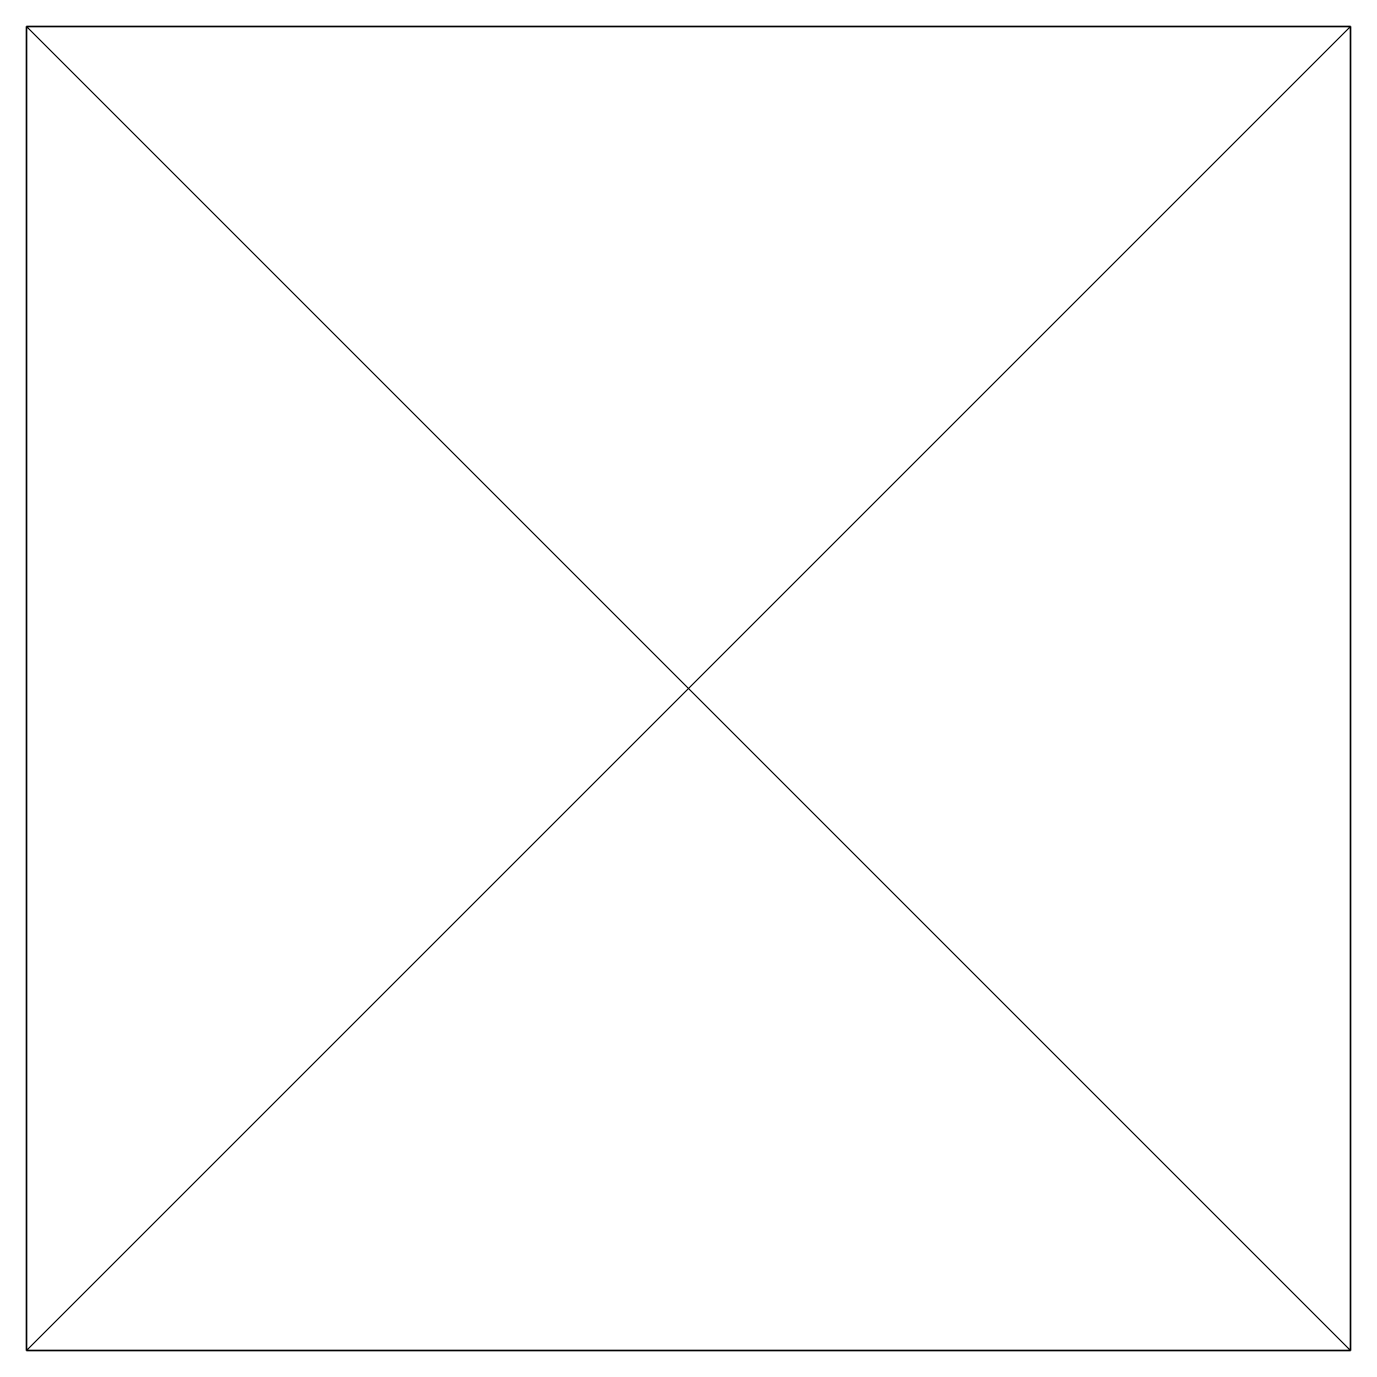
# Model space of a CAD drawing. Header units: inches. Extents: x -19.7 to 19.7, y -19.7 to 19.7.
import ezdxf

# ---------------------------------------------------------------- set-up
doc = ezdxf.new("R2010")
doc.units = ezdxf.units.IN
doc.header["$MEASUREMENT"] = 0
doc.layers.get('0').update_dxf_attribs({"color": 53, "true_color": 0xc6e157})

msp = doc.modelspace()

# ---------------------------------------------------------------- meshes
at = {"color": 18, "true_color": 0x000000}
mesh = msp.add_polyface(dxfattribs=at)
corners = [(-19.685, -19.685), (-19.685, -19.685, 39.37), (19.685, -19.685, 39.37), (19.685, -19.685), (19.685, 19.685), (19.685, 19.685, 39.37), (-19.685, 19.685, 39.37), (-19.685, 19.685)]
mesh.append_faces([[corners[k] for k in face] for face in [(2, 1, 0, 2), (0, 3, 2, 0), (6, 5, 4, 6), (4, 7, 6, 4), (1, 6, 7, 1), (7, 0, 1, 7), (5, 2, 3, 5), (3, 4, 5, 3), (5, 6, 1, 5), (1, 2, 5, 1), (3, 0, 7, 3), (7, 4, 3, 7)]], dxfattribs={"vtx2": -1, "vtx3": -1, "color": 18})

doc.saveas('drawing.dxf')
